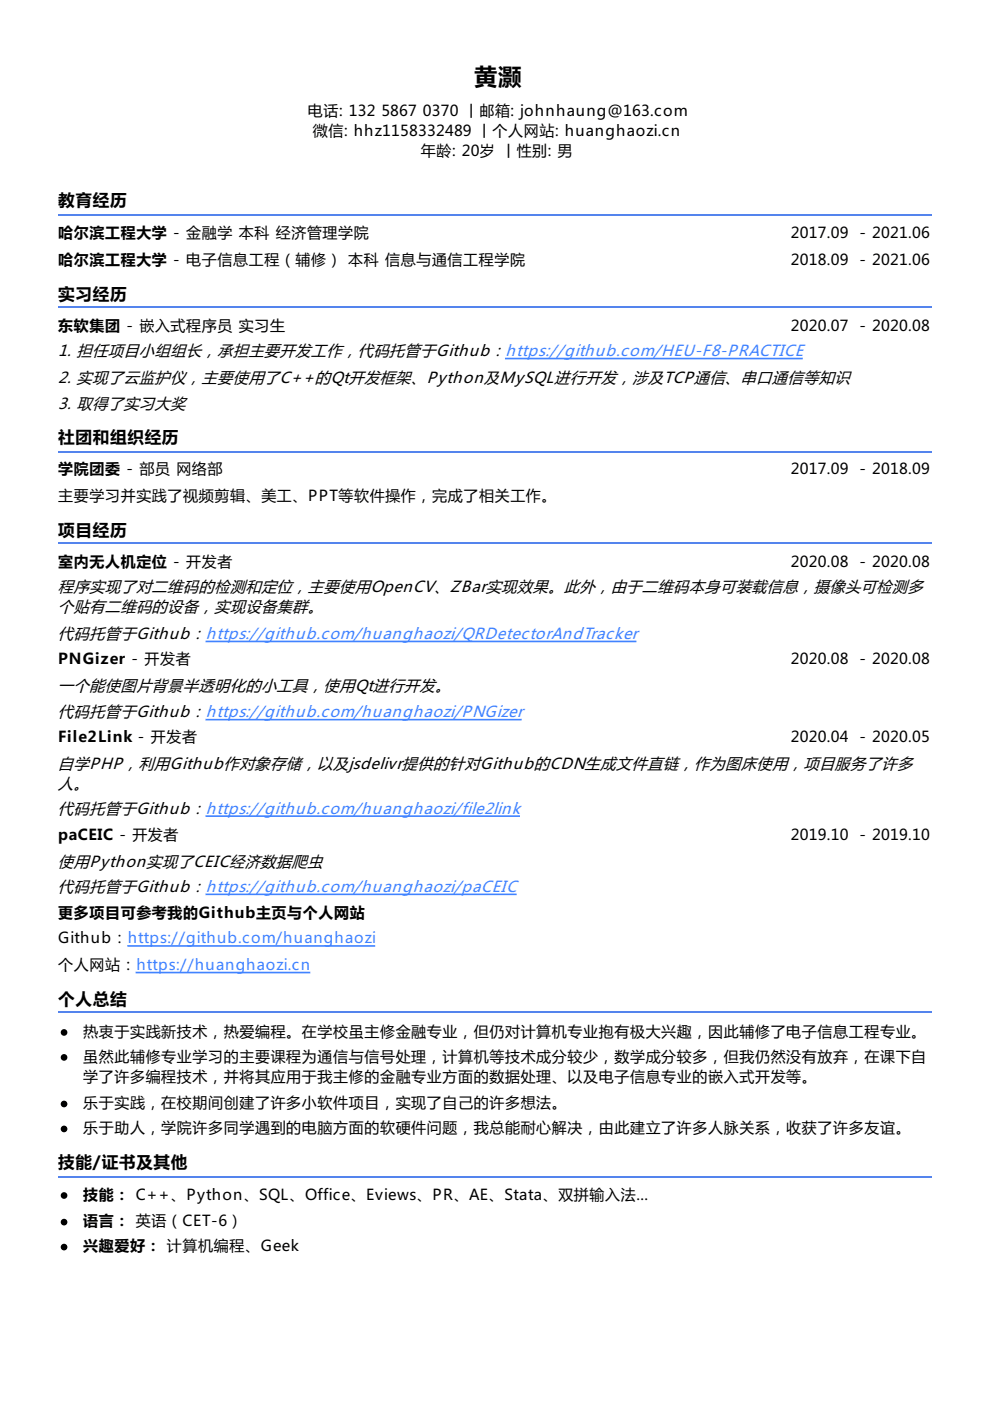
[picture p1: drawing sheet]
<svg xmlns="http://www.w3.org/2000/svg" width="210mm" height="297mm" viewBox="0 0 210 297" stroke-linecap="round" stroke-linejoin="round" font-family="sans-serif">
<defs><g id="words">
<text font-size="4.9" x="100.5" y="18">黄灏</text>
<g font-size="3.5">
<text x="12.3" y="43.7">教育经历</text>
<text x="12.3" y="63.5">实习经历</text>
<text x="12.3" y="93.8">社团和组织经历</text>
<text x="12.3" y="113.6">项目经历</text>
<text x="12.3" y="213.1">个人总结</text>
<text x="12.3" y="247.6">技能/证书及其他</text>
</g>
<g font-size="3.3">
<text x="12.3" y="75.5">1. 担任项目小组组长，承担主要开发工作，代码托管于Github：https://github.com/HEU-F8-PRACTICE</text>
<text x="12.3" y="81.1">2. 实现了云监护仪，主要使用了C++的Qt开发框架、Python及MySQL进行开发，涉及TCP通信、串口通信等知识</text>
<text x="12.3" y="86.8">3. 取得了实习大奖</text>
<text x="12.3" y="125.6">程序实现了对二维码的检测和定位，主要使用OpenCV、ZBar实现效果。此外，由于二维码本身可装载信息，摄像头可检测多</text>
<text x="12.3" y="129.8">个贴有二维码的设备，实现设备集群。</text>
<text x="12.3" y="135.5">代码托管于Github：https://github.com/huanghaozi/QRDetectorAndTracker</text>
<text x="12.3" y="146.4">一个能使图片背景半透明化的小工具，使用Qt进行开发。</text>
<text x="12.3" y="152">代码托管于Github：https://github.com/huanghaozi/PNGizer</text>
<text x="12.3" y="163">自学PHP，利用Github作对象存储，以及jsdelivr提供的针对Github的CDN生成文件直链，作为图床使用，项目服务了许多</text>
<text x="12.3" y="167.2">人。</text>
<text x="12.3" y="172.5">代码托管于Github：https://github.com/huanghaozi/file2link</text>
<text x="12.3" y="183.8">使用Python实现了CEIC经济数据爬虫</text>
<text x="12.3" y="189.1">代码托管于Github：https://github.com/huanghaozi/paCEIC</text>
</g>
<g font-size="3.2">
<text x="65.3" y="24.7">电话: 132</text>
<text x="66.3" y="28.9">微信: hhz1158332489 丨个人网站: huanghaozi.cn</text>
<text x="80.9" y="24.7">5867</text>
<text x="89.7" y="24.7">0370 丨邮箱: johnhaung@163.com</text>
<text x="89.3" y="33.2">年龄: 20岁 丨性别: 男</text>
<text x="12.3" y="50.4">哈尔滨工程大学 - 金融学 本科 经济管理学院</text>
<text x="167.7" y="50.4">2017.09</text>
<text x="182.2" y="50.4">- 2021.06</text>
<text x="12.3" y="56.1">哈尔滨工程大学 - 电子信息工程（辅修） 本科 信息与通信工程学院</text>
<text x="167.7" y="56.1">2018.09</text>
<text x="182.2" y="56.1">- 2021.06</text>
<text x="12.3" y="70.2">东软集团 - 嵌入式程序员 实习生</text>
<text x="167.7" y="70.2">2020.07</text>
<text x="182.2" y="70.2">- 2020.08</text>
<text x="12.3" y="100.5">学院团委 - 部员 网络部</text>
<text x="167.7" y="100.5">2017.09</text>
<text x="182.2" y="100.5">- 2018.09</text>
<text x="12.3" y="106.2">主要学习并实践了视频剪辑、美工、PPT等软件操作，完成了相关工作。</text>
<text x="12.3" y="120.3">室内无人机定位 - 开发者</text>
<text x="167.7" y="120.3">2020.08</text>
<text x="182.2" y="120.3">- 2020.08</text>
<text x="12.3" y="140.8">PNGizer - 开发者</text>
<text x="167.7" y="140.8">2020.08</text>
<text x="182.2" y="140.8">- 2020.08</text>
<text x="12.3" y="157.3">File2Link - 开发者</text>
<text x="167.7" y="157.3">2020.04</text>
<text x="182.2" y="157.3">- 2020.05</text>
<text x="12.3" y="178.2">paCEIC - 开发者</text>
<text x="167.7" y="178.2">2019.10</text>
<text x="182.2" y="178.2">- 2019.10</text>
<text x="12.3" y="194.7">更多项目可参考我的Github主页与个人网站</text>
<text x="12.3" y="200">Github：https://github.com/huanghaozi</text>
<text x="12.3" y="205.7">个人网站：https://huanghaozi.cn</text>
<text x="17.6" y="219.8">热衷于实践新技术，热爱编程。在学校虽主修金融专业，但仍对计算机专业抱有极大兴趣，因此辅修了电子信息工程专业。</text>
<text x="17.6" y="225.1">虽然此辅修专业学习的主要课程为通信与信号处理，计算机等技术成分较少，数学成分较多，但我仍然没有放弃，在课下自</text>
<text x="17.6" y="229.3">学了许多编程技术，并将其应用于我主修的金融专业方面的数据处理、以及电子信息专业的嵌入式开发等。</text>
<text x="17.6" y="234.9">乐于实践，在校期间创建了许多小软件项目，实现了自己的许多想法。</text>
<text x="17.6" y="240.2">乐于助人，学院许多同学遇到的电脑方面的软硬件问题，我总能耐心解决，由此建立了许多人脉关系，收获了许多友谊。</text>
<text x="17.6" y="254.4">技能： C++、Python、SQL、Office、Eviews、PR、AE、Stata、双拼输入法...</text>
<text x="17.6" y="260">语言： 英语（CET-6）</text>
<text x="17.6" y="265.3">兴趣爱好： 计算机编程、Geek</text>
</g>
</g></defs>
<path d="M12.3 45.7h185.3M12.3 65.1h185.3M12.3 95.8h185.3M12.3 115.2h185.3M12.3 214.7h185.3M12.3 249.6h185.3" fill="none" stroke="#5484ed" stroke-width=".35"/>
<path d="M107.2 76h62.8M43.7 136h91.1M43.7 152.6h66.7M43.7 173h66.4M43.7 189.6h65.7M27.2 200.6h52.2M28.9 206.2h36.7" fill="none" stroke="#4183ff" stroke-width=".35"/>
<g fill="#000" stroke="#000" stroke-width=".35">
<circle cx="13.6" cy="218.9" r=".53"/>
<circle cx="13.6" cy="224.2" r=".53"/>
<circle cx="13.6" cy="234.1" r=".53"/>
<circle cx="13.6" cy="239.4" r=".53"/>
<circle cx="13.6" cy="253.5" r=".53"/>
<circle cx="13.6" cy="259.1" r=".53"/>
<circle cx="13.6" cy="264.4" r=".53"/>
</g>
<use href="#words"/>
</svg>
